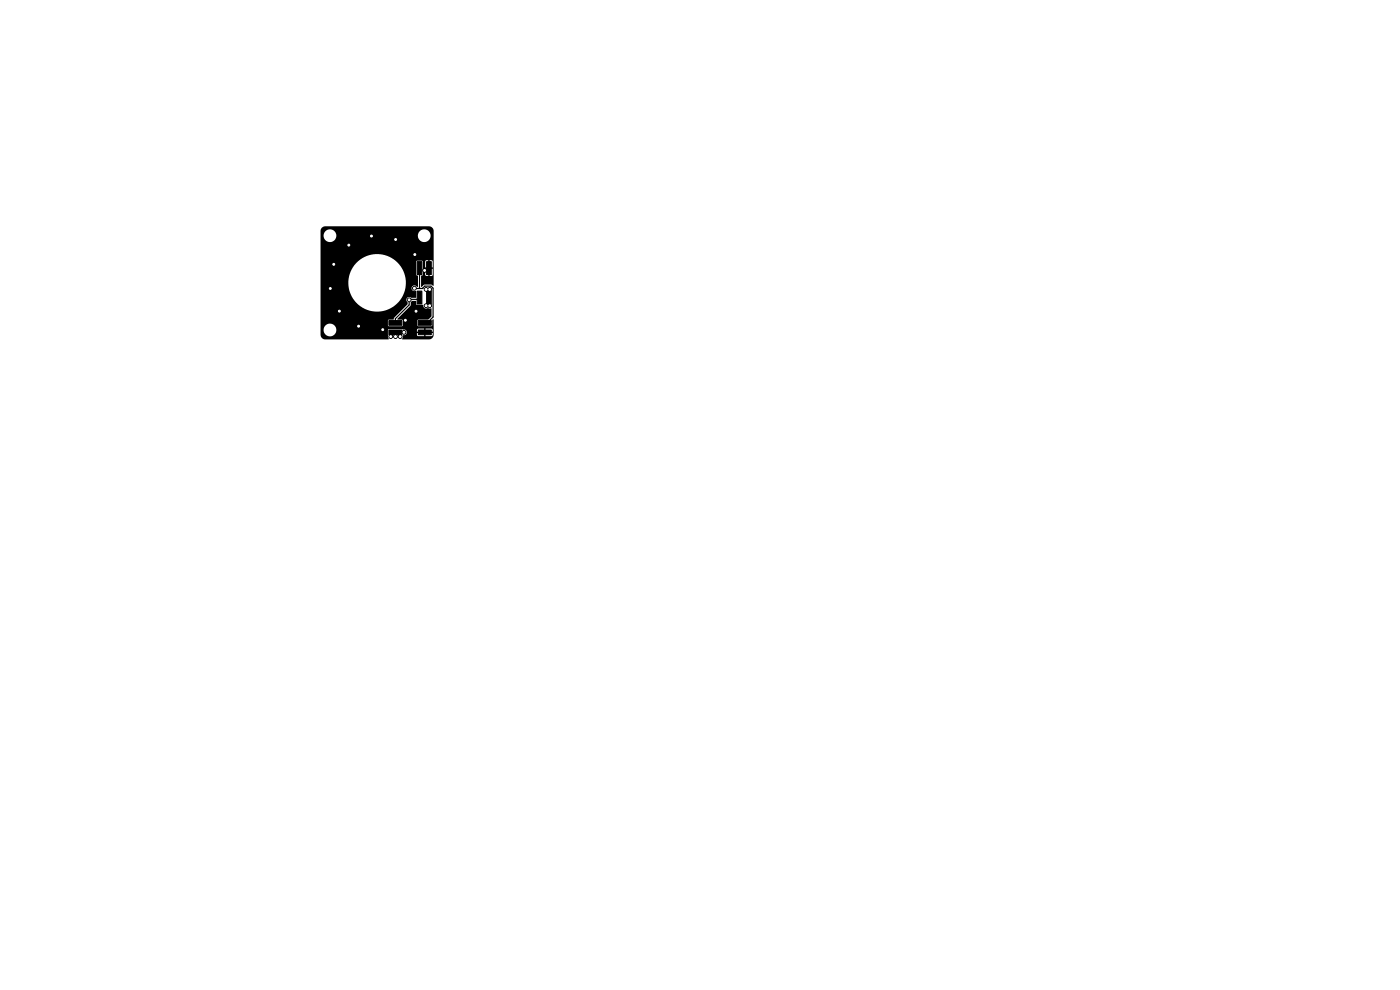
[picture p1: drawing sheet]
<svg xmlns="http://www.w3.org/2000/svg" width="297mm" height="210mm" viewBox="0 0 297 210" stroke-linecap="round" stroke-linejoin="round" font-family="sans-serif">
<g fill="#000" stroke="#000" stroke-width=".21">
<path d="M88.5 55.5h1v2.8h-1zM90.5 55.5h1v2.8h-1zM82.5 70h2.8v1h-2.8zM82.5 68h2.8v1h-2.8zM88.7 70h2.8v1h-2.8zM88.7 68h2.8v1h-2.8zM88.5 61.7h1v2.8h-1zM90.5 61.7h1v2.8h-1z"/>
<circle cx="70.8" cy="56.1" r=".4"/>
<circle cx="74" cy="52" r=".4"/>
<circle cx="78.8" cy="50.1" r=".4"/>
<circle cx="83.9" cy="50.8" r=".4"/>
<circle cx="88" cy="54" r=".4"/>
<circle cx="90.1" cy="57.4" r=".4"/>
<circle cx="70.1" cy="61.2" r=".4"/>
<circle cx="72" cy="66" r=".4"/>
<circle cx="76.1" cy="69.2" r=".4"/>
<circle cx="81.2" cy="69.9" r=".4"/>
<circle cx="82.9" cy="71.4" r=".4"/>
<circle cx="83.9" cy="71.4" r=".4"/>
<circle cx="84.9" cy="71.4" r=".4"/>
<circle cx="85.7" cy="70.5" r=".4"/>
<circle cx="86" cy="67.9" r=".4"/>
<circle cx="86.8" cy="63.6" r=".4"/>
<circle cx="87.9" cy="61.2" r=".4"/>
<circle cx="88.3" cy="66" r=".4"/>
<circle cx="90.4" cy="64.9" r=".4"/>
<circle cx="90.4" cy="61.4" r=".4"/>
<circle cx="91.1" cy="64.9" r=".4"/>
<circle cx="91.1" cy="61.4" r=".4"/>
</g>
<path d="M89 56.9v4.3M83.8 70.5l-.9 .9M84 70.5l.9 .9M85.7 70.5h-1.8v.9M87.9 61.2h1.8l.4-.5h1.3l.5 .4v6.2l-.8 .7M88.6 63.5l-1.8 .1v1.1l-2.9 2.9v.9M90.4 64.9h.7M90.4 61.4l.6 .6M91 64.3l-.6 .6M91.1 61.4l-.1 .2v3.1l.1 .2" fill="none" stroke="#000" stroke-width=".25"/>
<path d="M68.3 48.3l.7-.3h22l.5 .2 .3 .3 .2 .5v11.6h-.1l-.4-.2h-1.4l-.6 .4h-.2v-2.3l.4-.2h.5l.2 .2 1.1 .1 .3-.3v-1.3h-.7v1.6h-.3v-1.6h-.6v1.3h-.5v-1.6h2.1v-1.4l-.7-.1v1.5h-.3v-1.5h-.5l-.1 .3v1.2h-.5l-.1-1.3-1.1-.1-.2 .2v2.8l.4 .2-.1 2.4a.65 .65 0 0 0-1-.3 .65 .65 0 0 0-.1 1l.8 .1v1.4l-1.1 .1a.62 .62 0 0 0-.9 .1 .62 .62 0 0 0 .2 .9v.4l-2.9 2.8-.1 .4-1.1 .1v1.2h3v-1.2l-1-.1-.1-.1 2.8-2.8v-.7l.3-.4h.9l.1 .9 1.4-.1a.82 .82 0 0 0 1.1 .8l.6 .1v1.6l-.7 .7h-2.1l-.2 1.2 .2 .2h2.9l.1-1.3 .2-.2 .1 3.3-.3 .7-.7 .3h-5.7l.3-.9 2.8-.1 .3 .3h2.8l.3-.2v-.4h-1.5v.6h-.3v-.6h-1.6v.3h-2.4l.2-.2 .1-.5 5.5 .1v-.5l-.2-.2h-1.3v.6h-.3v-.6h-1.3l-.2 .2-.1 .4h-2.1a.83 .83 0 0 0-.9-.4h-3v2.1h-13.6l-.5-.3-.3-.7v-1h.6a1.36 1.36 0 0 0 2 1.2 1.36 1.36 0 0 0 .2-2.3 1.36 1.36 0 0 0-2.1 .9l-.1 .2h-.6v-10h5.9l.1 1.2 .4 1.2 .6 1.1 .8 .9 .9 .8 1.1 .5 2.2 .4 2.2-.4 1.1-.5 .9-.8 .8-.9 .6-1.1 .4-1.2 .1-1.2-.1-1.2-.4-1.2-.6-1.1-.8-.9-.9-.8-1.1-.5-2.2-.4-2.2 .4-1.1 .5-.9 .8-.8 .9-.6 1.1-.4 1.2-.1 1.2h-5.9v-10h.6a1.36 1.36 0 0 0 1.4 1.4 1.36 1.36 0 0 0 1.4-1.4h17.2l.1 .2a1.36 1.36 0 0 0 2.1 .9 1.36 1.36 0 0 0-.2-2.3 1.36 1.36 0 0 0-2 1.2h-17.2l-.1-.2a1.36 1.36 0 0 0-1.4-1.1 1.36 1.36 0 0 0-1.3 1.3h-.6v-1.2z" fill="#000"/>
<g fill="#fff" stroke="#fff" stroke-width=".21">
<circle cx="86.8" cy="63.6" r=".2"/>
<circle cx="74" cy="52" r=".2"/>
<circle cx="70.1" cy="61.2" r=".2"/>
<circle cx="76.1" cy="69.2" r=".2"/>
<circle cx="90.1" cy="57.4" r=".2"/>
<circle cx="81.2" cy="69.9" r=".2"/>
<circle cx="83.9" cy="50.8" r=".2"/>
<circle cx="72" cy="66" r=".2"/>
<circle cx="86" cy="67.9" r=".2"/>
<circle cx="70.8" cy="56.1" r=".2"/>
<circle cx="88" cy="54" r=".2"/>
<circle cx="88.3" cy="66" r=".2"/>
<circle cx="78.8" cy="50.1" r=".2"/>
<circle cx="90.4" cy="61.4" r=".2"/>
<circle cx="82.9" cy="71.4" r=".2"/>
<circle cx="91.2" cy="61.4" r=".2"/>
<circle cx="91.1" cy="64.9" r=".2"/>
<circle cx="90.4" cy="64.9" r=".2"/>
<circle cx="84.9" cy="71.4" r=".2"/>
<circle cx="85.7" cy="70.5" r=".2"/>
<circle cx="83.9" cy="71.4" r=".2"/>
<circle cx="87.9" cy="61.2" r=".2"/>
<circle cx="90" cy="50" r="1.1"/>
<circle cx="70" cy="50" r="1.1"/>
<circle cx="70" cy="70" r="1.1"/>
</g>
</svg>
